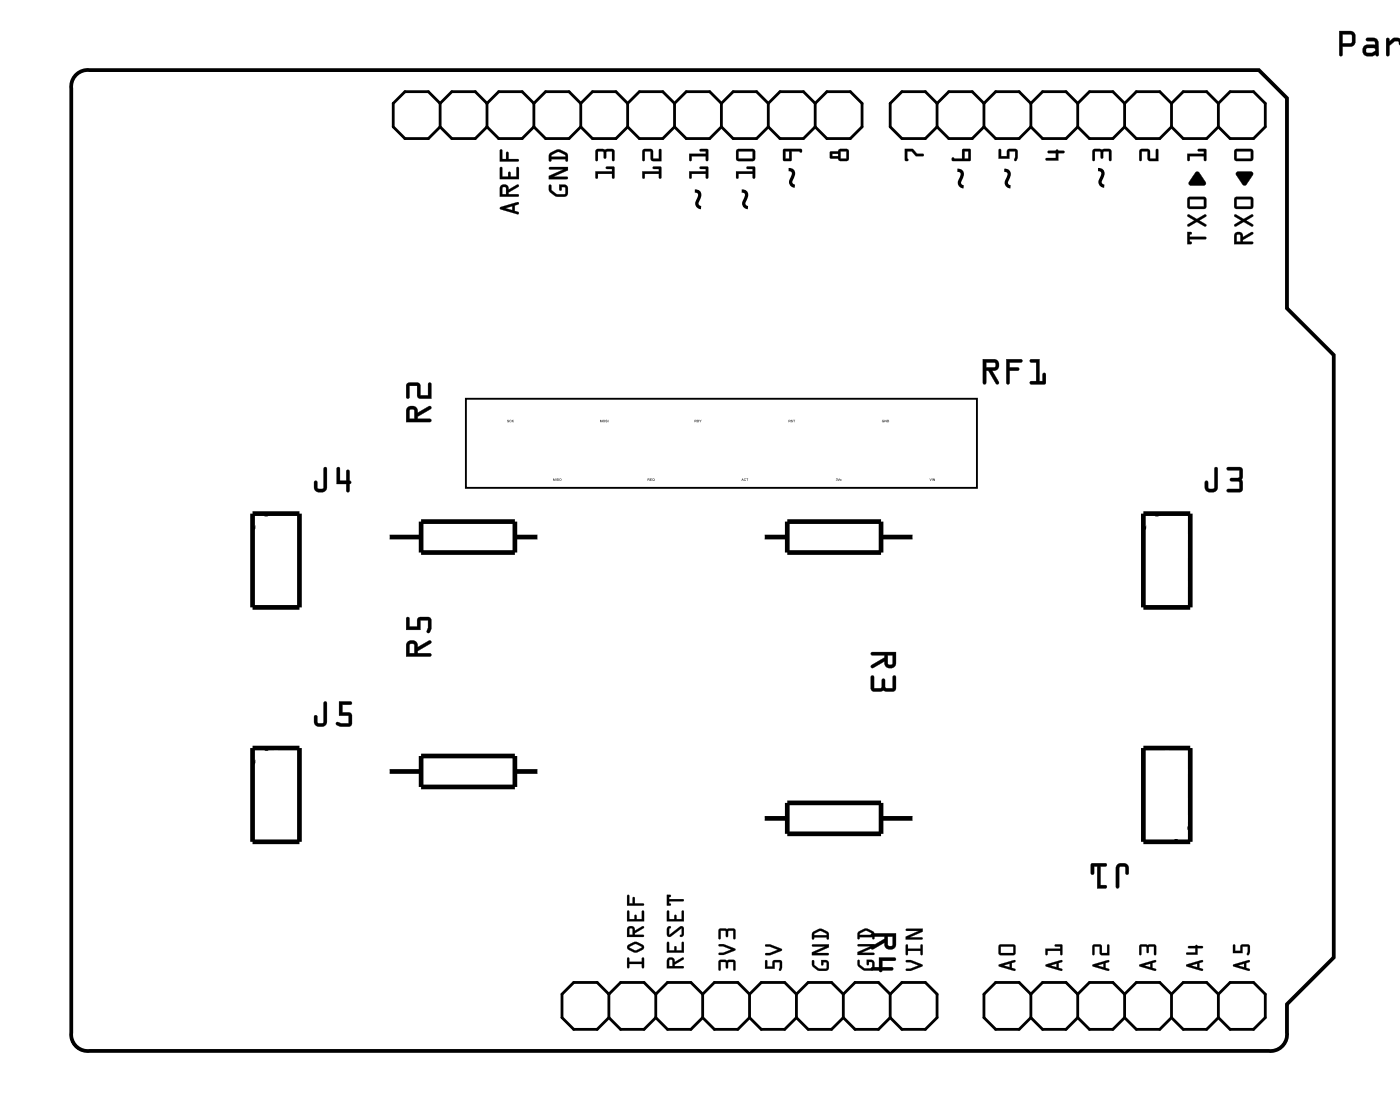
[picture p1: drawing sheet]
<svg xmlns="http://www.w3.org/2000/svg" width="76mm" height="61mm" viewBox="0 0 76 61" stroke-linecap="round" stroke-linejoin="round" font-family="sans-serif">
<path d="M4 4.2a.9 .9 0 0 1 .8-.4h63.4l1.5 1.5v11.4l2.5 2.6v32.6l-2.5 2.5v1.6a.9 .9 0 0 1-1 1h-63.9a.9 .9 0 0 1-1-1v-51.2l.1-.3z" fill="none" stroke="#000" stroke-width=".05"/>
<g fill="#000">
<path d="M49 8.1h.5l.2 .2h.3v.1l-.4 .1-.2-.3h-.2v.5h-.1zM54.1 8.1h.1v.4h.4v-.4h.5v.4a.11 .11 0 0 1 0 .2 .11 .11 0 0 1-.2-.1l.1-.4h-.3v.4h-.6zM56.8 8.2l.5-.1 .4 .1-.4 .1v.4h-.6v-.1h.5v-.3h-.4zM59.2 8.1h.9l.1 .1v.5h-.1v-.5h-.3l-.1 .4-.1-.4h-.3v.5h-.1zM61.8 8.1h.4l.1 .1v.4h.3v-.5h.1l.1 .6h-.6v-.5h-.3v.5h-.1zM64.8 9.3h.2l.3 .6v.1h-.9zM64.3 8.3h.9v-.1h-.3v-.1h.4l.1 .6h-.2v-.2h-.7v.2h-.1zM67 9.3h.8l.1 .1-.5 .6-.4-.5z"/>
<path d="M27.1 11.2l1-.3v.2h-.2v.3l.2 .1v.1h-.1l-.9-.3zM27.1 11.2v.1l1 .3-.2-.2v-.3h.2l-.1-.2zM27.4 11.3l.4 .1v-.2zM27.4 11.3l.4-.1v.2zM27.1 10.1a.25 .25 0 0 1 .3-.1 .25 .25 0 0 1 .2 .3l.5-.3v.1l-.5 .3v.1h.4l.1 .1-1 .1zM27.1 10.1v.6l1-.1-.1-.1h-.5v-.1l.6-.3v-.1l-.6 .3a.24 .24 0 0 0-.1-.3 .24 .24 0 0 0-.3 .1zM27.2 10.2v.3h.2v-.3zM27.2 10.1l.2 .1v.3h-.2zM27.1 9.1h.1v.5h.3l.1-.3 .1 .3h.3v-.5l.1-.1v.7h-1zM27.1 9.1v.6h1v-.6h-.1v.5h-.3l-.1-.3-.1 .3h-.3v-.5zM27.1 8.1h.1v.5h.2l.1-.4 .1 .1v.3h.4l.1 .1-1 .1zM27.1 8.1v.7l1-.1-.1-.1h-.5v-.4l-.1 .4h-.2v-.5z"/>
<path d="M27.1 11.2l1-.2v.1h-.2v.3l.2 .2-1-.3zM27.4 11.3l.4 .1v-.2zM27.1 10.1a.24 .24 0 0 1 .3-.1 .24 .24 0 0 1 .2 .3l.5-.3v.1l-.5 .3v.1h.4l.1 .1-1 .1zM27.2 10.2v.3h.2v-.3zM27.1 9.1h.1v.5h.3l.1-.3 .1 .3h.3v-.5l.1-.1v.7h-1zM27.1 8.1h.1v.5h.2l.1-.4 .1 .4h.4l.1 .1-1 .1z"/>
<path d="M29.8 10h.1v.3l.3 .2h.4v-.4h-.2v.2h-.1v-.3l.4 .1 .1 .4-.2 .1a.65 .65 0 0 1-.9-.5zM29.8 9.1l1-.1v.2l-.8 .4h.7l.1 .1h-1.1v-.2l.8-.3h-.7zM29.8 8.3a.61 .61 0 0 1 .9 0l.1 .4-.1 .1-.1-.2h-.7l-.1 .1zM29.9 8.4v.1h.7v-.1l-.3-.2z"/>
<path d="M29.8 10h.1v.3l.2 .2h.5v-.3l-.2-.1v.2h-.1v-.3h.3l.2 .1v.4l-.2 .2h-.5l-.4-.3zM29.8 10v.4a.68 .68 0 0 0 .9 .1v-.4l-.1-.1h-.3v.3l.1-.2 .2 .1v.3h-.5l-.2-.2v-.3zM29.8 9.1l1-.1v.2l-.8 .4h.7l.1 .1h-1.1v-.2l.8-.3h-.7zM29.8 9.1v.1h.8l-.9 .3v.2h1.1l-.1-.1h-.8l.9-.4v-.2zM29.8 8.3l.4-.2h.2l.3 .2 .1 .4h-.1l-.1-.1h-.7l-.1 .2-.1-.4zM29.8 8.3v.4l.1-.1h.7l.1 .1h.1l-.1-.4-.3-.2h-.3zM29.9 8.4v.1h.7v-.1l-.3-.2zM29.9 8.4l.4-.2 .3 .2v.1h-.7z"/>
<path d="M32.3 9.3h.9v-.1h-.3l-.1-.1 .4-.1 .1 .6h-.1v-.2h-.8v.2l-.1 .1zM32.3 8.1h.9l.1 .1v.5h-.1v-.5h-.3l-.1 .4-.1-.4h-.3v.5h-.1z"/>
<path d="M32.3 9.3h.9v-.1h-.3l-.1-.1 .5-.1v.6h-.1v-.2h-.8v.2l-.1 .1zM32.3 9.3v.4l.1-.1v-.2h.8v.2h.1l-.1-.6-.4 .1h.1h.3v.2zM32.3 8.1h.9l.1 .1v.5h-.1v-.5h-.3l-.1 .4-.1-.4h-.3v.5h-.1zM32.3 8.1v.6h.1v-.5h.3l.1 .4 .1-.4h.3v.5h.1v-.5l-.1-.1z"/>
<path d="M34.8 9.3h.9v-.1h-.3v-.1l.4-.1v.6h-.1v-.2h-.8v.2l-.1 .1zM34.8 8.1h.5l.1 .1v.4h.3v-.5h.1v.6h-.5l-.1-.5h-.3v.5h-.1z"/>
<path d="M34.8 9.3h.9v-.1h-.3v-.1l.4-.1v.6h-.1v-.2h-.8v.2l-.1 .1zM34.8 9.3v.4l.1-.1v-.2h.8v.2h.1v-.6l-.4 .1h.3v.2zM34.8 8.1h.5l.1 .1v.4h.3v-.5h.1v.6h-.5l-.1-.5h-.3v.5h-.1zM34.8 8.1v.6h.1v-.5h.4v.5h.5v-.6h-.1v.5h-.3l-.1-.5z"/>
<path d="M37.3 9.3h.9v-.1h-.3v-.1l.4-.1 .1 .6h-.2v-.2h-.7v.2l-.1 .1zM37.3 8.3h.9v-.1h-.3v-.1h.4l.1 .6h-.2v-.2h-.7v.2h-.1z"/>
<path d="M37.3 9.3h.9v-.1h-.3v-.1l.4-.1 .1 .6h-.2v-.2h-.7v.2l-.1 .1zM37.3 9.3l.1 .4 .1-.1v-.2h.7v.2h.2l-.1-.6-.4 .1h.3v.2zM37.3 8.3h.9v-.1h-.3v-.1h.4l.1 .6h-.2v-.2h-.7v.2h-.1zM37.3 8.3l.1 .4h.1v-.2h.7v.2h.2l-.1-.6h-.4v.1h.3v.1z"/>
<path d="M39.9 9.3h.9v-.1h-.3l-.1-.1 .5-.1v.6h-.1v-.2h-.8v.2l-.1 .1zM39.9 8.1h.9l.1 .1v.4l-.1 .1h-.8l-.1-.1zM40 8.2v.4h.8v-.4z"/>
<path d="M39.9 9.3h.9v-.1h-.3l-.1-.1 .5-.1v.6h-.1v-.2h-.8v.2l-.1 .1zM39.9 9.3v.4l.1-.1v-.2h.8v.2h.1v-.6l-.5 .1h.1h.3v.2zM39.9 8.1h.9l.1 .1v.4l-.1 .1h-.8l-.1-.1zM39.9 8.1v.5l.1 .1h.8l.1-.1v-.4l-.1-.1zM40 8.2v.4h.8v-.4zM40 8.2h.8v.4h-.8z"/>
<path d="M42.4 8.1h1l.1 .1-.1 .1-.5-.1v.5h-.4h-.1zM42.6 8.2v.4h.2v-.4z"/>
<path d="M42.4 8.1h1l.1 .1-.1 .1-.1-.1h-.4v.5h-.4h-.1zM42.4 8.1l.1 .6h.4v-.5l.5 .1v-.1v-.1zM42.6 8.2v.4h.2v-.4zM42.5 8.2h.3v.4h-.3z"/>
<path d="M45 8.2h.4l.1-.1h.4l.1 .1v.4l-.5 .1-.1-.1h-.4zM45.5 8.2v.4h.4v-.4zM45.1 8.3v.2h.3v-.2z"/>
<path d="M45 8.2h.4l.1-.1h.4l.1 .1v.4l-.5 .1-.1-.1h-.4zM45 8.2v.4h.4l.1 .1 .5-.1v-.4l-.1-.1h-.4l-.1 .1zM45.5 8.2v.4h.4v-.4zM45.5 8.2h.4v.4h-.4zM45.1 8.3v.2h.3v-.2zM45.1 8.3h.3v.2h-.3z"/>
<path d="M49 8.1h.5l.2 .2h.3l.1 .1-.5 .1-.2-.3h-.2v.5h-.1zM49 8.1l.1 .6h.1l-.1-.5h.3l.2 .3 .4-.1v-.1h-.3l-.2-.2z"/>
<path d="M51.6 8.5l.5 .1v-.5h.5v.6h-1zM52.3 8.2v.4h.2v-.4z"/>
<path d="M51.6 8.5l.5 .1v-.5h.5v.6h-1zM51.6 8.6v.1h.9l.1-.6h-.5v.5zM52.3 8.2v.4h.2v-.4zM52.3 8.2h.2v.4h-.2z"/>
<path d="M54.1 8.1h.1v.4h.4v-.4h.5v.1v.5h-.2l.1-.5h-.3v.4h-.6zM54.1 8.1v.5h.6v-.4h.3v.4a.11 .11 0 0 0 .1 .1 .11 .11 0 0 0 0-.2l-.1-.4h-.4v.4h-.4v-.4z"/>
<path d="M56.8 8.2h.4l.1-.1 .4 .1-.4 .1v.4h-.6v-.1h.5v-.3h-.4zM56.8 8.2v.1h.4v.3h-.5v.1h.6v-.4l.4-.1-.4-.1z"/>
<path d="M59.2 8.1h.9l.1 .1v.5h-.1v-.5h-.3l-.1 .4-.1-.4h-.3v.5h-.1zM59.2 8.1v.6h.1v-.5h.3l.1 .4 .1-.4h.3v.5h.1v-.5l-.1-.1z"/>
<path d="M61.8 8.1h.4l.1 .1v.4h.3v-.5h.1l.1 .6h-.6v-.5h-.3v.5h-.1zM61.8 8.1v.6v-.5h.4v.5h.6l-.1-.6h-.1v.5h-.3l-.1-.5z"/>
<path d="M64.3 12.6h.3l-.1 .2h.8l.1 .1-.9 .1 .1 .2h-.3zM64.3 11.6l.5 .3 .5-.3v.1l-.3 .2 .4 .3-.1 .1-.5-.3-.4 .3v-.2l.3-.2-.3-.2zM64.4 10.7h.9l.1 .1-.1 .4-.1 .1h-.8l-.1-.1zM64.5 10.8v.4h.7v-.4z"/>
<path d="M64.3 12.6h.3l-.1 .2h.8l.1 .1-.9 .1 .1 .2h-.3zM64.3 12.6v.6h.3l-.1-.1v-.1l.8-.1v-.1h-.8v-.1l.1-.1zM64.3 11.6l.5 .3 .5-.3v.1l-.3 .2 .4 .3-.1 .1-.5-.3-.4 .3v-.2l.3-.2-.3-.2zM64.3 11.6l.1 .1 .3 .2-.3 .2v.2l.4-.3 .5 .3v-.1l-.3-.3 .3-.2v-.1l-.5 .3zM64.4 10.7h.9l.1 .1v.4l-.2 .1h-.8l-.1-.1zM64.4 10.7l-.1 .5 .1 .1h.8l.1-.1v-.4v-.1zM64.5 10.8v.4h.7v-.4zM64.5 10.8h.7v.4h-.7z"/>
<path d="M64.8 9.3h.2l.3 .6v.1l-.8 .1-.1-.1zM64.8 9.4l-.4 .6h.9v-.1l-.3-.5z"/>
<path d="M64.3 8.3h.9v-.1h-.3v-.1h.4l.1 .6h-.2v-.2h-.7v.2h-.1zM64.3 8.3l.1 .4 .1-.2h.7v.2h.1v-.6h-.4v.1h.3v.1z"/>
<path d="M67 9.3h.8l.1 .1-.5 .7-.4-.6zM67 9.3v.2l.4 .5 .5-.6-.1-.1z"/>
<path d="M66.9 8.1h.9l.1 .1v.4l-.1 .1h-.9v-.1zM67 8.2v.4h.8v-.4z"/>
<path d="M66.9 8.1h.9l.1 .1v.4l-.1 .1h-.9v-.1zM66.9 8.1v.5l.1 .1h.8l.1-.1v-.4l-.1-.1zM67 8.2v.4h.8v-.4zM67 8.2h.8v.4h-.8z"/>
<path d="M66.9 12.6a.24 .24 0 0 1 .3 0 .24 .24 0 0 1 .1 .2l.6-.2v.1l-.6 .3v.1h.5l.1 .1h-1zM67 12.7v.4h.2v-.4zM66.9 11.6l.5 .3 .5-.3v.1l-.4 .2 .4 .3-.1 .1-.4-.3-.5 .3v-.2l.3-.2-.3-.2zM66.9 10.7h.9l.1 .1v.4l-.1 .1h-.9v-.1zM67 10.8v.4h.8v-.4z"/>
<path d="M66.9 12.6a.25 .25 0 0 1 .3 0 .25 .25 0 0 1 .1 .2l.6-.2v.1l-.6 .3v.1h.5l.1 .1h-1zM66.9 12.6v.6h1l-.1-.1h-.5v-.1l.6-.3v-.1l-.6 .3a.24 .24 0 0 0-.1-.3 .24 .24 0 0 0-.3 0zM67 12.7v.4h.2v-.4zM67 12.7h.2v.4h-.2zM66.9 11.6l.5 .3 .5-.3v.1l-.4 .2 .4 .3-.1 .1-.4-.3-.5 .3v-.2l.3-.2-.3-.2zM66.9 11.6v.1l.4 .2-.4 .2v.2l.5-.3 .4 .3 .1-.1-.4-.3 .4-.2v-.1l-.5 .3zM66.9 10.7h.9l.1 .1v.4l-.1 .1h-.9v-.1zM66.9 10.7v.5l.1 .1h.8l.1-.1v-.4l-.1-.1zM67 10.8v.4h.8v-.4zM67 10.8h.8v.4h-.8z"/>
<path d="M72.5 1.7h.8l.1 .2v.6h-.7v.5a.1 .1 0 0 1-.1 .1 .1 .1 0 0 1-.1-.1zM72.6 1.7v1.3h.1v-.5l.6-.1 .1-.5-.1-.2zM72.7 1.9v.4h.5v-.4zM72.7 1.8l.5 .1v.4l-.5 .1zM74 2.1l.4-.1 .2 .1 .1 .9a.09 .09 0 0 1-.1 .1 .09 .09 0 0 1-.1-.1l-.4 .1a.32 .32 0 0 1-.3-.4 .32 .32 0 0 1 .3-.3h.4v-.2h-.4zM74 2.1l.1 .1 .4 .1v.1h-.4a.31 .31 0 0 0-.3 .3 .31 .31 0 0 0 .3 .3l.4-.1 .2 .1v-.7l-.2-.2zM74 2.6l.1 .3h.2l.2-.1v-.2zM74 2.6h.5v.2l-.2 .1h-.2zM75.1 2.1h.2v.1l.2-.2 .4 .1v.4l-.2-.3h-.1l-.3 .3v.5a.1 .1 0 0 1-.1 .1 .1 .1 0 0 1-.1-.1zM75.1 2.1l.1 .9h.1v-.5l.3-.3h.2v.2l.1-.1a.18 .18 0 0 0-.2-.2h-.2l-.2 .2-.1-.2zM75.9 1.7v1.4zM75.9 1.8v1.2zM75.9 1.7v1.4zM75.9 1.7v1.3z"/>
<path d="M72.6 1.7h.7l.1 .2-.1 .5-.6 .1v.5h-.1zM72.7 1.9v.4h.5v-.4zM74 2.1h.5l.2 .2v.7h-.2h-.4a.31 .31 0 0 1-.3-.3 .31 .31 0 0 1 .3-.3h.4v-.1l-.4-.1zM74 2.6l.1 .3h.2l.2-.1v-.2zM75.1 2.1h.1l.1 .1 .2-.1h.2a.27 .27 0 0 1 .2 .3h-.1l-.1-.2h-.1l-.3 .3v.5h-.1zM75.9 1.8v1.2zM75.9 1.7v1.3z"/>
<path d="M17.6 38l.1 .1v1a.37 .37 0 0 1-.3 .3 .37 .37 0 0 1-.4-.3v-.3a.1 .1 0 0 1 .1-.1 .1 .1 0 0 1 .1 .1v.4h.3zM17.6 38l-.1 1.1-.3 .1-.1-.4h-.1v.3a.35 .35 0 0 0 .4 .3 .35 .35 0 0 0 .3-.3v-1zM18.4 38h.6a.1 .1 0 0 1 .1 .1 .1 .1 0 0 1-.1 .1h-.5v.4h.5l.1 .7-.2 .1-.7-.1a.1 .1 0 0 1 0-.1 .1 .1 0 0 1 .1-.1l.6 .1v-.4h-.5zM18.4 38v.8h.5v.4l-.6-.1-.1 .1 .3 .2 .5-.1 .1-.1-.1-.5v-.1h-.5v-.4h.5l.1-.1z"/>
<path d="M17.6 25.3l.1 .1v1a.37 .37 0 0 1-.3 .3 .37 .37 0 0 1-.4-.3v-.3a.1 .1 0 0 1 .1-.1 .1 .1 0 0 1 .1 .1v.4h.3zM17.6 25.3l-.1 1.1-.3 .1-.1-.4h-.1v.3a.35 .35 0 0 0 .4 .3 .35 .35 0 0 0 .3-.3v-1zM18.3 25.3l.1 .1v.6h.4v-.5a.1 .1 0 0 1 0-.1 .1 .1 0 0 1 .1 .1v.5a.09 .09 0 0 1 .1 .1 .09 .09 0 0 1-.1 .1v.4a.1 .1 0 0 1-.1 .1 .1 .1 0 0 1 0-.1v-.4h-.6zM18.3 25.3l-.1 .9h.6v.4l.1 .1v-.5l.1-.1h-.1v-.6h-.1v.6h-.4v-.7z"/>
<path d="M17.6 38l.1 .1v1a.36 .36 0 0 1-.3 .3 .36 .36 0 0 1-.4-.3v-.3l.1-.1 .1 .1v.4l.3-.1zM18.4 38h.6l.1 .1-.1 .1h-.5v.4h.5l.1 .1v.6l-.2 .1h-.4a.15 .15 0 0 1-.2-.1 .15 .15 0 0 1 0-.2l.6 .1v-.4h-.5z"/>
<path d="M17.6 25.3l.1 .1v1a.36 .36 0 0 1-.3 .3 .36 .36 0 0 1-.4-.3v-.3l.1-.1 .1 .1v.4l.3-.1zM18.3 25.3l.1 .1v.6h.4v-.5h.1v.5l.1 .1-.1 .1v.5l-.1-.1v-.4h-.6z"/>
<path d="M22.1 34.8a.32 .32 0 0 1 .4-.1 .32 .32 0 0 1 .1 .4l.7-.4 .1 .1-.8 .5v.1h.7l.1 .1-1.4 .1zM22.2 34.9v.5h.3l-.1-.5zM22 33.5h.2v.4h.4l.1-.4 .6-.1 .1 .2v.4a.15 .15 0 0 1-.1 .2 .15 .15 0 0 1-.2 0l.1-.6h-.4v.5h-.8z"/>
<path d="M22.1 34.8a.32 .32 0 0 1 .4-.1 .32 .32 0 0 1 .1 .4l.6-.4a.1 .1 0 0 1 .2 0 .11 .11 0 0 1-.1 .2l-.7 .4v.1h.7a.1 .1 0 0 1 .1 .1 .1 .1 0 0 1-.1 .1h-1.3v-.6zM22.1 34.8l-.1 .8 1.4-.1-.1-.1h-.7v-.1l.7-.4v-.2l-.7 .4a.31 .31 0 0 0-.1-.4 .31 .31 0 0 0-.4 .1zM22.2 34.9v.5h.3l-.1-.5zM22.2 34.9h.3v.5h-.3zM22 33.4l.2 .1v.4h.4v-.4l.7-.1 .1 .2-.1 .6a.1 .1 0 0 1-.1 .1 .1 .1 0 0 1-.1-.1l.1-.6h-.4v.5h-.8zM22 33.5v.6h.8v-.5h.4l-.1 .6 .1 .1 .1-.1 .1-.6-.1-.2-.6 .1-.1 .5h-.4v-.5z"/>
<path d="M22.1 22.1a.32 .32 0 0 1 .4-.1 .32 .32 0 0 1 .1 .4l.7-.4 .1 .1-.8 .5v.1h.7l.1 .1-1.4 .1zM22.2 22.2v.5h.3l-.1-.5zM22.1 20.8l.6-.1 .1 .2v.5h.4v-.6l.1-.1 .1 .9-.7-.1-.1-.6h-.4v.6l-.1 .1z"/>
<path d="M22.1 22.1a.32 .32 0 0 1 .4-.1 .32 .32 0 0 1 .1 .4l.6-.4a.1 .1 0 0 1 .2 0 .11 .11 0 0 1-.1 .2l-.7 .4v.1h.7a.1 .1 0 0 1 .1 .1 .1 .1 0 0 1-.1 .1h-1.3v-.6zM22.1 22.1l-.1 .8 1.4-.1-.1-.1h-.7v-.1l.7-.4v-.2l-.7 .4a.31 .31 0 0 0-.1-.4 .31 .31 0 0 0-.4 .1zM22.2 22.2v.5h.3l-.1-.5zM22.2 22.2h.3v.5h-.3zM22.1 20.8h.6l.1 .6h.4v-.6a.1 .1 0 0 1 .1-.1 .1 .1 0 0 1 .1 .1v.8h-.8v-.7h-.4v.6a.1 .1 0 0 1-.1 .1 .1 .1 0 0 1-.1-.1zM22.1 20.8v.8l.1-.1v-.6h.4l.1 .6 .7 .1-.1-.9-.1 .1v.6h-.4v-.5l-.1-.2z"/>
<path d="M27.5 22.8h.1h-.1l.1 .1zM27.5 22.8l.1 .1zM27.6 22.8h.1h-.1l.1 .1zM27.6 22.8a.05 .05 0 0 0 .1 0 .05 .05 0 0 0-.1 0zM27.7 22.7l.1 .1v-.1v.2v-.1l-.1 .1zM27.7 22.7v.2l.1-.1v.1v-.2v.1z"/>
<path d="M27.5 22.8h.1h-.1l.1 .1zM27.6 22.8h.1h-.1l.1 .1zM27.7 22.7l.1 .1v-.1v.2v-.1l-.1 .1z"/>
<path d="M30 25.9v.1l.1-.1v.1v-.1l-.1 .1v-.1v.1zM30 25.9v.1v-.1v.1l.1-.1v.1v-.1l-.1 .1zM30.1 25.9v.1zM30.1 25.9v.1zM30.2 25.9h.1l-.1 .1h.1zM30.2 25.9l.1 .1zM30.3 26a.06 .06 0 0 1 .1 0 .06 .06 0 0 1-.1 0zM30.3 26a.06 .06 0 0 0 .1 0 .06 .06 0 0 0-.1 0zM30.3 26a.05 .05 0 0 0 .1 0 .05 .05 0 0 0-.1 0zM30.3 26a.05 .05 0 0 1 .1 0 .05 .05 0 0 1-.1 0z"/>
<path d="M30 25.9v.1l.1-.1v.1v-.1l-.1 .1v-.1v.1zM30.1 25.9v.1zM30.2 25.9h.1l-.1 .1h.1zM30.3 26a.06 .06 0 0 1 .1 0 .06 .06 0 0 1-.1 0zM30.3 26a.05 .05 0 0 0 .1 0 .05 .05 0 0 0-.1 0z"/>
<path d="M32.5 22.7l.1 .2v-.2v.2v-.1v.1l-.1-.1v.1zM32.5 22.7v.2v-.1l.1 .1v-.1v.1v-.2v.2zM32.7 22.8a.06 .06 0 0 1 .1 0 .06 .06 0 0 1-.1 0zM32.7 22.8a.06 .06 0 0 0 .1 0 .06 .06 0 0 0-.1 0zM32.7 22.8a.05 .05 0 0 0 .1 0 .05 .05 0 0 0-.1 0zM32.7 22.8a.05 .05 0 0 1 .1 0 .05 .05 0 0 1-.1 0zM32.8 22.8h.1h-.1l.1 .1zM32.8 22.8l.1 .1zM32.9 22.7l.1 .2zM32.9 22.7l.1 .2z"/>
<path d="M32.5 22.7l.1 .2v-.2v.2v-.1v.1l-.1-.1v.1zM32.7 22.8a.06 .06 0 0 1 .1 0 .06 .06 0 0 1-.1 0zM32.7 22.8a.05 .05 0 0 0 .1 0 .05 .05 0 0 0-.1 0zM32.8 22.8h.1h-.1l.1 .1zM32.9 22.7l.1 .2z"/>
<path d="M35.1 25.9h.1v.1h-.1zM35.1 25.9v.1h.1v-.1zM35.1 25.9l.1 .1zM35.1 25.9l.1 .1zM35.2 25.9h.1l-.1 .1h.1h-.1zM35.2 25.9v.1h.1h-.1l.1-.1zM35.4 25.9l.1 .2-.1-.1zM35.4 25.9l.1 .2-.1-.2zM35.4 25.9v.1zM35.4 25.9v.1z"/>
<path d="M35.1 25.9h.1v.1h-.1zM35.1 25.9l.1 .1zM35.2 25.9h.1l-.1 .1h.1h-.1zM35.3 26a.1 .1 0 0 1 .2 0 .1 .1 0 0 1-.2 0zM35.4 25.9v.1z"/>
<path d="M37.6 22.7l.1 .1v.1h-.1zM37.6 22.7v.2h.1v-.1zM37.8 22.7l.1 .1v.1h-.1zM37.8 22.7v.2l.1-.1zM37.8 22.8v.1zM37.8 22.8v.1zM37.9 22.7h.1v.2zM37.9 22.7l.1 .2v-.2l-.1 .1z"/>
<path d="M37.6 22.7l.1 .1v.1h-.1zM37.8 22.7l.1 .1-.1 .1zM37.8 22.8v.1zM37.9 22.7h.1v.2z"/>
<path d="M40.2 25.9l.1 .1h-.1zM40.2 25.9v.1h.1zM40.2 25.9v.1zM40.2 25.9l.1 .1zM40.3 25.9h.1l-.1 .1h.1zM40.3 26a.05 .05 0 0 0 .1 0 .05 .05 0 0 0-.1 0zM40.4 25.9h.1v.1zM40.4 25.9l.1 .1v-.1z"/>
<path d="M40.2 25.9l.1 .1h-.1zM40.2 25.9v.1zM40.3 25.9h.1l-.1 .1h.1zM40.4 25.9h.1v.1z"/>
<path d="M42.7 22.7l.1 .1v.1h-.1zM42.7 22.7v.2h.1v-.1zM42.7 22.8h.1zM42.7 22.8h.1zM42.9 22.8v.1zM42.9 22.8v.1zM43 22.7h.1l-.1 .2zM43 22.7v.2l.1-.2z"/>
<path d="M42.7 22.7l.1 .1v.1h-.1zM42.7 22.8h.1zM42.9 22.8v.1zM43 22.7h.1l-.1 .2z"/>
<path d="M45.3 25.9v.1zM45.3 25.9v.1zM45.4 25.9v.1l.1-.1-.1 .1zM45.4 25.9v.1l.1-.1-.1 .1zM45.5 26a.05 .05 0 0 1 .1 0 .05 .05 0 0 1-.1 0zM45.5 26a.05 .05 0 0 0 .1 0 .05 .05 0 0 0-.1 0zM45.5 26a.05 .05 0 0 0 .1 0 .05 .05 0 0 0-.1 0zM45.5 26a.05 .05 0 0 1 .1 0 .05 .05 0 0 1-.1 0z"/>
<path d="M45.3 25.9v.1zM45.4 25.9v.1l.1-.1-.1 .1zM45.5 26a.05 .05 0 0 1 .1 0 .05 .05 0 0 1-.1 0zM45.5 26a.05 .05 0 0 0 .1 0 .05 .05 0 0 0-.1 0z"/>
<path d="M47.2 35.4l1.3-.1v.6a.31 .31 0 0 1-.3 .3 .31 .31 0 0 1-.3-.4l-.7 .4v-.1l.7-.5v-.1h-.7zM48.1 35.5v.5h.2l.1-.5zM47.2 36.6l.1 .1 .1 .6h.3l.1-.5h.1l.1 .5h.4v-.6l.1-.1v.8l-.1 .1-.5-.1-.6 .1-.1-.2z"/>
<path d="M47.2 35.3h1.3v.6a.32 .32 0 0 1-.3 .3 .32 .32 0 0 1-.3-.4l-.6 .4a.1 .1 0 0 1-.1 0 .1 .1 0 0 1 0-.2l.7-.4v-.1h-.7zM47.2 35.4v.1h.7v.1l-.7 .4v.2l.7-.4a.31 .31 0 0 0 .3 .4 .31 .31 0 0 0 .3-.3v-.6zM48.1 35.5v.5h.2l.1-.5zM48.1 35.5h.3l-.1 .5h-.2zM47.2 36.6h.2v.7h.3l.1-.4a.1 .1 0 0 1 .1-.1 .1 .1 0 0 1 .1 .1v.4h.4v-.6a.1 .1 0 0 1 .1-.1 .1 .1 0 0 1 0 .1v.6l-.1 .2-.5-.1-.5 .1-.2-.2zM47.2 36.6v.7l.1 .1h.6l.5 .1 .1-.1v-.8l-.1 .1v.6h-.4l-.1-.5h-.1v.5h-.5v-.6z"/>
<path d="M47.8 22.8h.1h-.1l.1 .1h-.1zM47.8 22.8v.1h.1zM47.9 22.7l.1 .1v-.1v.2l-.1-.1v.1zM47.9 22.7v.2v-.1l.1 .1v-.2v.1zM48.1 22.7l.1 .1-.1 .1zM48.1 22.7v.2l.1-.1zM48.1 22.8v.1zM48.1 22.8v.1z"/>
<path d="M47.8 22.8h.1h-.1l.1 .1h-.1zM47.9 22.7l.1 .1v-.1v.2l-.1-.1v.1zM48.1 22.7l.1 .1-.1 .1zM48.1 22.8v.1z"/>
<path d="M50.4 25.9v.1l.1-.1-.1 .1zM50.4 25.9v.1l.1-.1-.1 .1zM50.5 25.9v.1zM50.5 25.9v.1zM50.6 25.9v.1l.1-.1v.1h-.1zM50.6 25.9v.1v-.1l.1 .1v-.1l-.1 .1z"/>
<path d="M50.4 25.9v.1l.1-.1-.1 .1zM50.5 25.9v.1zM50.6 25.9v.1l.1-.1v.1h-.1z"/>
<path d="M53.2 19.5h.7a.32 .32 0 0 1 .2 .3 .32 .32 0 0 1-.3 .3l.3 .6a.1 .1 0 0 1 0 .1 .1 .1 0 0 1-.2 0l-.4-.7h-.1v.6a.1 .1 0 0 1-.1 .1 .1 .1 0 0 1-.1-.1zM53.3 19.5v1.3l.1-.1v-.6h.2l.4 .7h.1l-.4-.7a.31 .31 0 0 0 .4-.3 .31 .31 0 0 0-.2-.3zM53.4 19.6v.3l.5-.1v-.1zM53.4 19.6h.5v.3h-.5zM54.5 19.5h.8a.1 .1 0 0 1 .1 .1 .1 .1 0 0 1-.1 0h-.6v.3h.4a.1 .1 0 0 1 .1 .1 .1 .1 0 0 1-.1 .1h-.4v.6a.1 .1 0 0 1-.1 .1 .1 .1 0 0 1-.1-.1zM54.5 19.5v1.2l.1 .1 .1-.1v-.6h.4l.1-.1-.1-.1h-.4v-.3h.6l.1-.1h-.1zM55.8 19.5h.5v1.1h.2v-.3a.1 .1 0 0 1 .1-.1 .1 .1 0 0 1 .1 .1l-.1 .5h-.7a.1 .1 0 0 1-.1-.1 .1 .1 0 0 1 .1-.1h.2v-1h-.3zM55.8 19.5v.1h.3v1.1h-.3v.1h.8v-.6l-.1 .1v.4h-.2v-1.2z"/>
<path d="M53.3 19.5h.6a.31 .31 0 0 1 .2 .3 .31 .31 0 0 1-.3 .3l.3 .7h-.1l-.5-.7h-.1v.6l-.1 .1zM53.4 19.6v.3h.5v-.3zM54.5 19.5h.8h.1l-.1 .1h-.6v.3h.4l.1 .1-.1 .1h-.4v.6l-.1 .1-.1-.1zM55.8 19.5h.5v1.1h.2v-.3l.1-.1v.6h-.8v-.1l.3-.1v-1h-.3z"/>
<path d="M65.8 25.3l.2 .1v1a.37 .37 0 0 1-.4 .3 .37 .37 0 0 1-.3-.3v-.3a.1 .1 0 0 1 .1-.1 .1 .1 0 0 1 .1 .1v.4h.3zM65.8 25.3v1.1l-.3 .1-.1-.4h-.1v.3a.35 .35 0 0 0 .3 .3 .35 .35 0 0 0 .4-.3v-1zM66.5 25.3h.7l.1 .2v.5v.6l-.1 .1h-.7a.1 .1 0 0 1-.1-.1 .1 .1 0 0 1 .1-.1h.7l-.1-.4h-.4a.1 .1 0 0 1-.1-.1 .1 .1 0 0 1 .1-.1h.4l.1-.4h-.7zM66.5 25.3v.2h.7l-.1 .4h-.4l-.1 .1 .1 .1h.4l.1 .4h-.7v.1h.7l.1-.1-.1-.5 .1-.6-.1-.1z"/>
<path d="M65.8 25.3l.2 .1v1a.36 .36 0 0 1-.4 .3 .36 .36 0 0 1-.3-.3v-.3l.1-.1v.1l.1 .4 .3-.1zM66.5 25.3h.7l.1 .1v.6v.5l-.1 .2-.7-.1v-.1h.7l-.1-.4h-.4l-.1-.1 .1-.1h.4l.1-.4h-.7z"/>
<path d="M34 51.9h.1v.2h.7v-.2h.1v.5h-.1v-.2h-.7v.2l-.1 .1zM34 51.2l.5-.2 .3 .2 .1 .2-.5 .2-.4-.2zM34.1 51.3l.3 .2 .4-.2-.4-.2zM34 50.2a.22 .22 0 0 1 .3 0 .22 .22 0 0 1 .1 .2l.5-.2v.1l-.5 .3h.4l.1 .1-.9 .1zM34.1 50.3v.3h.2v-.3zM34 49.3l.1 .1v.4h.3v-.2l.1 .2h.3v-.4l.1-.1v.6h-.9zM34 48.5h.1v.4h.2v-.3l.1 .3h.4l.1 .1-.9 .1z"/>
<path d="M34 51.9h.1v.2h.7v-.2h.1v.5h-.1v-.2h-.7v.2l-.1 .1zM34 51.9v.5l.1-.2h.7v.2h.1v-.5l-.1 .2h-.7v-.2zM34 51.2l.5-.2 .3 .2 .1 .2-.3 .2h-.2l-.4-.2zM34 51.2v.2l.4 .2 .5-.2-.1-.2-.3-.2zM34.1 51.3l.3 .2 .4-.2-.4-.2zM34.1 51.3l.3-.2 .4 .2-.4 .2zM34 50.2a.22 .22 0 0 1 .3 0 .22 .22 0 0 1 .1 .2l.5-.2v.1l-.5 .3h.4l.1 .1-.9 .1zM34 50.2v.6l.9-.1-.1-.1h-.4l.5-.3v-.1l-.5 .2a.21 .21 0 0 0-.1-.2 .21 .21 0 0 0-.3 0zM34.1 50.3v.3h.2v-.3zM34.1 50.3h.2v.3h-.2zM34 49.3l.1 .1v.4h.3v-.2l.1 .2h.3v-.4l.1-.1v.6h-.9zM34 49.3v.6h.9v-.6l-.1 .1v.4h-.3l-.1-.2v.2h-.3v-.4zM34 48.5h.1v.4h.2v-.3l.1 .3h.4l.1 .1-.9 .1zM34 48.5v.6l.9-.1h-.1h-.4l-.1-.4v.4h-.2v-.5z"/>
<path d="M36.2 51.9a.22 .22 0 0 1 .2 0 .22 .22 0 0 1 .2 .2l.4-.2v.1l-.4 .3h.4v.1l-.9 .1zM36.3 52v.3h.1v-.3zM36.1 51l.1 .1 .1 .4h.2l.1-.2 .1 .2h.2v-.4l.1-.1 .1 .6h-1zM36.2 50.2h.1v.1v.3l.7-.4 .1 .1-.1 .4h-.2l.1-.1v-.3l-.7 .5-.1-.2zM36.1 49.3l.1 .1 .1 .4h.2l.1-.2 .1 .2h.2v-.4l.1-.1 .1 .6h-1zM36.1 48.5h.2v.2h.7v.1h-.7v.2l-.2 .1z"/>
<path d="M36.2 51.9a.22 .22 0 0 1 .2 0 .22 .22 0 0 1 .2 .2l.4-.2v.1l-.4 .3h.4l.1 .1-1 .1zM36.2 51.9l-.1 .6 .9-.1v-.1h-.5l.5-.3v-.1l-.5 .2a.21 .21 0 0 0-.1-.2 .21 .21 0 0 0-.2 0zM36.3 52v.3h.1v-.3zM36.3 52h.1v.3h-.2zM36.1 51l.2 .1v.4h.2l.1-.2 .1 .2h.2v-.4l.1-.1 .1 .6h-1zM36.2 51l-.1 .6h1l-.1-.6-.1 .1v.4h-.3v-.2l-.1 .2h-.3v-.4zM36.2 50.2h.2l-.1 .1v.3l.5-.4h.2l.1 .1-.1 .4v.1l-.2-.1 .1-.1v-.3l-.5 .4-.2 .1-.1-.2zM36.2 50.2l-.1 .4 .1 .1h.1l.6-.4v.3l-.1 .1h.2v-.4v-.1l-.7 .4-.1-.3 .1-.1zM36.1 49.3l.2 .1v.4h.2l.1-.2 .1 .2h.2v-.4l.1-.1 .1 .6h-1zM36.2 49.3l-.1 .6h1l-.1-.6-.1 .1v.4h-.3v-.2l-.1 .2h-.3v-.4zM36.1 48.5h.3l-.1 .2h.7l.1 .1h-.8l.1 .2-.3 .1zM36.1 48.5v.6l.2-.1-.1-.2h.8v-.1h-.8l.1-.2z"/>
<path d="M39 52h.8v.5h-.1v-.4h-.2l-.1 .4-.1-.4h-.3v.4v.1zM38.9 51.2l.3-.1 .6 .3v.1l-.6 .2h-.2v-.1l.6-.2-.6-.1zM39 50.3h.8v.6h-.1v-.5h-.2l-.1 .4-.1-.4h-.3v.4v.1z"/>
<path d="M39 52h.8l.1 .1-.1 .5h-.1v-.5h-.2l-.1 .4-.1-.4h-.3l.1 .4-.1 .1zM39 52v.6v-.1v-.4h.3l.1 .4 .1-.4h.2v.4h.1v-.5zM38.9 51.2l.3-.1 .6 .3v.1l-.6 .2h-.2v-.1l.6-.2-.6-.1zM38.9 51.2l.1 .1 .6 .1-.6 .2v.1h.2l.6-.2v-.1l-.6-.3zM39 50.3h.8l.1 .1-.1 .5h-.1v-.5h-.2l-.1 .4-.1-.4h-.3l.1 .4-.1 .1zM39 50.3v.6v-.1v-.4h.3l.1 .4 .1-.4h.2v.4h.1v-.5z"/>
<path d="M41.5 52h.1v.4h.2l.1-.4h.4l.1 .4a.1 .1 0 0 1 0 .1 .1 .1 0 0 1-.2 0v-.4h-.2v.4h-.6zM41.5 51.2h.2l.6 .2 .1 .1-.7 .2h-.2v-.1l.6-.1-.6-.2z"/>
<path d="M41.5 52h.1v.4h.2l.1-.4h.4l.1 .1-.1 .5-.1-.1v-.4h-.2v.4h-.6zM41.5 52l-.1 .5h.6v-.4h.3l-.1 .4a.1 .1 0 0 0 .2 0 .1 .1 0 0 0 0-.1l-.1-.4-.4 .1v.3h-.3v-.3zM41.5 51.2h.2l.6 .2 .1 .1-.7 .3h-.2v-.2l.6-.1-.6-.2zM41.5 51.2v.1l.7 .2-.7 .1v.1h.2l.7-.2-.1-.1-.6-.2z"/>
<path d="M44 52h.1v.3l.3 .2 .4-.1v-.3h-.2v.2h-.1v-.3l.4 .1v.3l-.1 .2a.58 .58 0 0 1-.8-.5zM44 51.2h.9v.1l-.7 .3h.6l.1 .1h-.9v-.1l.7-.3h-.7zM44 50.5a.54 .54 0 0 1 .8 0v.4v-.1h-.7l-.1 .1zM44.1 50.6v.1h.7l-.4-.3z"/>
<path d="M44 52h.1v.3l.2 .2h.4l.1-.3-.2-.1v.2h-.1v-.3h.3l.1 .1v.4l-.2 .1h-.4l-.3-.3zM44 52l.1 .4a.61 .61 0 0 0 .8 .1v-.4l-.1-.1h-.3v.3l.1-.2 .2 .1-.1 .3h-.4l-.2-.2v-.2zM44 51.2h.9v.1l-.7 .3h.6l.1 .1-.9 .1v-.2l.7-.3h-.7zM44 51.2v.1h.7l-.7 .3v.1h.9l-.1-.1h-.6l.7-.3v-.1zM44 50.5l.4-.2h.2l.3 .2v.4h-.1v-.1h-.7l-.1 .1zM44.1 50.5l-.1 .4 .1-.1h.7v.1h.1v-.4l-.3-.2h-.3zM44.1 50.6v.1h.7l-.4-.3zM44.1 50.6l.3-.2 .4 .2v.1h-.7z"/>
<path d="M46.5 52h.1v.3l.3 .2 .4-.1-.1-.3h-.1v.2h-.1v-.3l.3 .1 .1 .3-.1 .2a.58 .58 0 0 1-.8-.5zM46.5 51.2l.9-.1v.2l-.7 .3h.6l.1 .1h-.9v-.1l.7-.3h-.7zM46.5 50.5a.54 .54 0 0 1 .8 0v.4v-.1h-.7l-.1 .1zM46.6 50.6v.1h.7l-.4-.3z"/>
<path d="M46.5 52h.1v.3l.2 .1 .4 .1v-.3l-.1-.1v.2h-.1l-.1-.3h.4l.1 .1v.4l-.2 .1h-.4l-.3-.3zM46.5 52v.4a.61 .61 0 0 0 .9 .1v-.4l-.1-.1h-.3v.3l.1-.2 .2 .1-.1 .3-.4-.1-.2-.1v-.3zM46.5 51.2l.9-.1v.2l-.7 .3h.6l.1 .1h-.9v-.1l.7-.3h-.7zM46.5 51.2v.1h.7l-.7 .3v.1h.9l-.1-.1h-.7l.8-.3v-.2zM46.5 50.5l.4-.2h.1l.4 .2v.4h-.1v-.1h-.7l-.1 .1zM46.5 50.5v.4l.1-.1h.7v.1l.1-.1-.1-.3-.3-.2h-.2zM46.6 50.6v.1h.7l-.4-.3zM46.6 50.6l.3-.2 .3 .2 .1 .1h-.7z"/>
<path d="M47.2 50.6h1.3v.6a.31 .31 0 0 1-.3 .2 .31 .31 0 0 1-.3-.3l-.7 .3v-.1l.7-.4v-.2h-.7zM48.1 50.7v.5l.2 .1 .1-.6zM47.6 51.9h.9v.1l-.7 .1v.3h.5l.1 .1-.6 .1-.1 .1-.1-.1-.4-.1v-.1h.4z"/>
<path d="M47.2 50.6h1.3v.6a.32 .32 0 0 1-.3 .2 .32 .32 0 0 1-.3-.3l-.6 .3a.1 .1 0 0 1-.1 0 .1 .1 0 0 1 0-.1l.7-.4v-.2h-.7zM47.2 50.6v.1h.7v.2l-.7 .4v.1l.7-.3a.31 .31 0 0 0 .3 .3 .31 .31 0 0 0 .3-.2v-.6zM48.1 50.7v.5h.2l.1-.5zM48.1 50.7h.3l-.1 .6-.2-.1zM47.6 51.9h.9a.1 .1 0 0 1 0 .1 .1 .1 0 0 1 0 .1h-.7v.3h.5a.1 .1 0 0 1 .1 .1 .1 .1 0 0 1-.1 .1h-.5a.09 .09 0 0 1-.1 .1 .09 .09 0 0 1-.1-.1h-.3a.1 .1 0 0 1-.1-.1 .1 .1 0 0 1 .1-.1h.3zM47.6 51.9v.5h-.4v.1l.4 .1 .1 .1 .1-.1 .6-.1-.1-.1h-.5v-.4h.7v-.1z"/>
<path d="M49.1 52h.2l.7 .2v.1l-.7 .3h-.2v-.1l.7-.2-.7-.2zM49.1 51.2h.1v.2h.7v-.2h.1v.5h-.1v-.2h-.7v.2h-.1zM49.1 50.3h.9v.2l-.7 .3h.6l.1 .1h-.9v-.2l.7-.3h-.7z"/>
<path d="M49.1 52h.2l.7 .2v.1l-.7 .3h-.2v-.1l.7-.2-.7-.2zM49.1 52v.1l.7 .2-.7 .2v.1h.2l.7-.3v-.1l-.7-.2zM49.1 51.2h.1v.2h.7v-.2h.1v.5h-.1v-.2h-.7v.2l-.1 .1zM49.1 51.2v.5l.1-.2h.7v.2h.1l-.1-.5v.2h-.7v-.2zM49.1 50.3h.9v.2l-.7 .3h.6l.1 .1h-.9v-.2l.7-.3h-.7zM49.1 50.3v.1h.7l-.7 .3v.2h.9l-.1-.1h-.6l.7-.3v-.2z"/>
<path d="M54.1 52.3l.9-.3v.1l-.2 .1v.2l.2 .2-.9-.2zM54.1 52.3v.1l.9 .2-.2-.2v-.2l.2-.1v-.1zM54.4 52.3l.3 .1v-.2zM54.3 52.3l.4-.1v.2zM54.1 51.2h.8l.1 .1v.4l-.1 .1-.7-.1-.1-.1zM54.1 51.2v.4l.1 .1h.7h.1l-.1-.5zM54.2 51.3v.3h.7v-.3zM54.2 51.3h.7v.3h-.7z"/>
<path d="M54.1 52.3l.9-.3v.1l-.2 .1v.2l.2 .2-.9-.2zM54.4 52.3l.3 .1v-.2zM54.1 51.2h.8l.1 .5h-.1h-.7l-.1-.1zM54.2 51.3v.3h.7v-.3z"/>
<path d="M56.6 52.3l.9-.3v.1l-.1 .1v.2l.2 .2-.9-.2zM56.7 52.3v.1l.8 .2-.1-.2v-.2l.1-.1v-.1zM56.9 52.3l.3 .1v-.2zM56.9 52.3l.3-.1v.2zM56.6 51.4h.8v-.1h-.2l-.1-.1h.4l.1 .5h-.2v-.2h-.6v.2l-.1 .1zM56.6 51.4l.1 .3 .1-.2h.6v.2h.1v-.5h-.4l.1 .1h.2v.1z"/>
<path d="M56.7 52.3l.8-.3v.1l-.1 .1v.2l.2 .2-.9-.2zM56.9 52.3l.3 .1v-.2zM56.6 51.4h.8v-.1h-.2l-.1-.1h.4l.1 .5h-.2v-.2h-.6v.2h-.1z"/>
<path d="M59.2 52.3l.9-.3v.1l-.2 .1v.2l.2 .2-.9-.2zM59.2 52.3v.1l.9 .2-.2-.2v-.2l.2-.1-.1-.1zM59.5 52.3l.3 .1v-.2zM59.4 52.3l.4-.1v.2zM59.2 51.2h.4l.1 .4h.3v-.4h.1v.6l-.5-.1v-.4h-.3v.4l-.1 .1zM59.2 51.2v.5h.1v-.4h.3v.4h.5v-.5h-.1v.4h-.3l-.1-.4z"/>
<path d="M59.2 52.3l.9-.3v.1l-.2 .1v.2l.2 .2-.9-.2zM59.5 52.3l.3 .1v-.2zM59.2 51.2h.4l.1 .4h.3v-.4h.1v.5h-.5v-.4h-.3v.4h-.1z"/>
<path d="M60.5 46.8h.5l.2 .2-.1 .3v.1l-.1-.1-.1-.3h-.3v1l-.1 .1v-.1v-1zM59.1 46.8h.9l-.1 .1h-.3v1.1h.3v.1h-.5v-1.2h-.1v.4l-.1 .1z"/>
<path d="M60.5 46.8h.2h.4l.1 .5a.1 .1 0 0 1-.1 .1 .1 .1 0 0 1-.1-.1l-.1-.3h-.2l-.1 1a.1 .1 0 0 1-.1 .1 .1 .1 0 0 1-.1-.1v-1zM60.5 46.9v.1v1v.1l.1-.1v-1h.4l.1 .4v-.1v-.3l-.1-.2zM59.1 46.8h.8a.1 .1 0 0 1 .1 .1 .1 .1 0 0 1-.1 .1l-.3-.1v1.1l.3-.1a.1 .1 0 0 1 .1 .1 .1 .1 0 0 1-.1 .1h-.5v-1.2h-.1v.4a.1 .1 0 0 1-.1 .1 .1 .1 0 0 1-.1-.1zM59.1 46.8l.1 .6 .1-.1v-.4h.2l-.1 1.2h.5v-.1h-.3v-1.1h.3l.1-.1z"/>
<path d="M61.7 52.3l.9-.3v.1l-.2 .1v.2l.2 .2-.8-.2zM61.7 52.3l.1 .1 .8 .2-.2-.2v-.2l.2-.1v-.1zM62 52.3l.3 .1v-.2zM62 52.3l.3-.1v.2zM61.7 51.2h.9v.1v.4h-.1v-.4h-.2l-.1 .3-.1-.3h-.3v.4v.1zM61.8 51.2v.5v-.4h.3l.1 .3 .1-.3h.2v.4h.1v-.5z"/>
<path d="M61.7 52.3l.9-.3v.1l-.2 .1v.2l.2 .2-.8-.2zM62 52.3l.3 .1v-.2zM61.8 51.2h.8v.5h-.1v-.4h-.2l-.1 .3-.1-.3h-.3v.4z"/>
<path d="M64.3 52.3l.8-.3 .1 .1-.2 .1v.2l.2 .2-.9-.2zM64.3 52.3v.1l.9 .2-.2-.2v-.2l.2-.1-.1-.1zM64.5 52.3l.4 .1v-.2zM64.5 52.3l.4-.1v.2zM64.4 51.3l.4-.1 .4 .1-.3 .1v.3h-.6v-.1h.5v-.2h-.4zM64.4 51.3v.1h.4v.2h-.5v.1h.6v-.3l.3-.1-.4-.1z"/>
<path d="M64.3 52.3l.8-.3 .1 .1-.2 .1v.2l.2 .2-.9-.2zM64.5 52.3l.4 .1v-.2zM64.4 51.3l.4-.1 .4 .1-.3 .1v.3h-.6v-.1h.5v-.2h-.4z"/>
<path d="M66.8 52.3l.9-.3v.1l-.2 .1v.2l.2 .2-.9-.2zM66.8 52.3v.1l.9 .2-.2-.2v-.2l.2-.1v-.1zM67.1 52.3l.3 .1v-.2zM67 52.3l.4-.1v.2zM66.8 51.2h.1v.3h.3v-.3h.4l.1 .1v.4h-.2l.1-.4h-.3v.3h-.5zM66.8 51.2v.4h.5v-.3h.3v.4a.1 .1 0 0 0 .1 0 .1 .1 0 0 0 0-.2l-.1-.3h-.4v.3h-.3v-.3z"/>
<path d="M66.8 52.3l.9-.3v.1l-.2 .1v.2l.2 .2-.9-.2zM67.1 52.3l.3 .1v-.2zM66.8 51.2h.1v.3h.3v-.3h.4l.1 .3a.1 .1 0 0 1 0 .2 .1 .1 0 0 1-.1 0v-.4h-.3v.3h-.5z"/>
</g>
<path d="M25.2 21.6h27.7v4.8h-27.7z" fill="none" stroke="#000" stroke-width=".1"/>
<g fill="none" stroke="#000" stroke-width=".25">
<path d="M13.7 27.8h2.5v5.1h-2.5zM21 29.1h1.8M22.8 28.3h5.1v1.6h-5.1zM27.9 29.1h1.3M41.3 29.1h1.4M42.7 28.3h5v1.6h-5zM47.7 29.1h1.9M61.9 27.8h2.6v5.1h-2.6zM13.7 40.5h2.5v5.1h-2.5zM21 41.8h1.8M22.8 41h5.1v1.6h-5.1zM27.9 41.8h1.3"/>
<path d="M41.3 44.3h1.4M42.7 43.5h5v1.7h-5zM47.7 44.3h1.9M61.9 40.5h2.6v5.1h-2.6z"/>
</g>
<path d="M14.6 27.8l-.9 .9M62.8 27.8l-.9 .9M14.6 40.5l-.9 .9M64.5 44.7l-.9 .9" fill="none" stroke="#000" stroke-width=".13"/>
<path d="M4 4.1a.9 .9 0 0 1 .9-.3h63.3l1.5 1.5v11.4l2.6 2.5v32.7l-2.6 2.5v1.5a.9 .9 0 0 1-1 1h-63.8a.9 .9 0 0 1-1-1v-51.1v-.4z" fill="none" stroke="#000" stroke-width=".2"/>
<g fill="none" stroke="#000" stroke-width=".15">
<path d="M23.8 5.6l-.6-.6h-1.3l-.6 .6v1.3l.6 .6h1.3l.6-.6M23.8 6.9l.7 .6h1.2l.7-.6M23.8 5.6v1.3M23.8 5.6l.7-.6h1.2l.7 .6M26.4 6.9l.6 .6h1.3l.6-.6M26.4 5.6l.6-.6h1.3l.6 .6M26.4 5.6v1.3M28.9 6.9l.7 .6h1.2l.7-.6M28.9 5.6l.7-.6h1.2l.7 .6M28.9 5.6v1.3M31.5 6.9l.6 .6h1.3l.6-.6M31.5 5.6l.6-.6h1.3l.6 .6"/>
<path d="M31.5 5.6v1.3M34 6.9l.6 .6h1.3l.6-.6M34 5.6l.6-.6h1.3l.6 .6M34 5.6v1.3M36.5 6.9l.7 .6h1.2l.7-.6M36.5 5.6l.7-.6h1.2l.7 .6M36.5 5.6v1.3M39.1 6.9l.6 .6h1.3l.6-.6M39.1 5.6l.6-.6h1.3l.6 .6M39.1 5.6v1.3M41.6 6.9l.7 .6h1.2l.7-.6M41.6 5.6l.7-.6h1.2l.7 .6"/>
<path d="M41.6 5.6v1.3M44.2 5.6l.6-.6h1.3l.6 .6v1.3l-.6 .6h-1.3l-.6-.6M44.2 5.6v1.3M50.8 5.6l-.7-.6h-1.2l-.7 .6v1.3l.7 .6h1.2l.7-.6M50.8 6.9l.6 .6h1.3l.6-.6M50.8 5.6l.6-.6h1.3l.6 .6M50.8 5.6v1.3M53.3 5.6v1.3M53.3 6.9l.6 .6h1.3l.6-.6M53.3 5.6l.6-.6h1.3l.6 .6M55.8 5.6v1.3M55.8 6.9l.7 .6h1.3l.6-.6"/>
<path d="M55.8 5.6l.7-.6h1.3l.6 .6M58.4 5.6v1.3M58.4 6.9l.6 .6h1.3l.6-.6M58.4 5.6l.6-.6h1.3l.6 .6M60.9 5.6v1.3M60.9 6.9l.7 .6h1.2l.7-.6M60.9 5.6l.7-.6h1.2l.7 .6M63.5 5.6v1.3M63.5 6.9l.6 .6h1.3l.6-.6M63.5 5.6l.6-.6h1.3l.6 .6M66 5.6v1.3M66 5.6l.6-.6h1.3l.6 .6v1.3l-.6 .6h-1.3l-.6-.6"/>
<path d="M33 53.9l-.6-.7h-1.3l-.7 .7v1.2l.7 .7h1.3l.6-.7M33 53.9l.6-.7h1.3l.6 .7M33 55.1l.6 .7h1.3l.6-.7M33 53.9v1.2M35.5 53.9l.7-.7h1.2l.7 .7M35.5 55.1l.7 .7h1.2l.7-.7M35.5 53.9v1.2M38.1 53.9l.6-.7h1.3l.6 .7M38.1 55.1l.6 .7h1.3l.6-.7M38.1 53.9v1.2M40.6 53.9l.6-.7h1.3l.6 .7M40.6 55.1l.6 .7h1.3l.6-.7"/>
<path d="M40.6 53.9v1.2M43.1 53.9l.7-.7h1.3l.6 .7M43.1 55.1l.7 .7h1.3l.6-.7M43.1 53.9v1.2M45.7 53.9l.6-.7h1.3l.6 .7M45.7 55.1l.6 .7h1.3l.6-.7M45.7 53.9v1.2M48.2 53.9l.7-.7h1.2l.7 .7v1.2l-.7 .7h-1.2l-.7-.7M48.2 53.9v1.2M55.8 53.9l-.6-.7h-1.3l-.6 .7v1.2l.6 .7h1.3l.6-.7M55.8 53.9l.7-.7h1.3l.6 .7M55.8 55.1l.7 .7h1.3l.6-.7"/>
<path d="M55.8 53.9v1.2M58.4 53.9l.6-.7h1.3l.6 .7M58.4 55.1l.6 .7h1.3l.6-.7M58.4 53.9v1.2M60.9 53.9l.7-.7h1.2l.7 .7M60.9 55.1l.7 .7h1.2l.7-.7M60.9 53.9v1.2M63.5 53.9l.6-.7h1.3l.6 .7M63.5 53.9v1.2M63.5 55.1l.6 .7h1.3l.6-.7M66 53.9l.6-.7h1.3l.6 .7v1.2l-.6 .7h-1.3l-.6-.7M66 53.9v1.2"/>
</g>
<path d="M37.6 10.4h.3v.2l-.1 .4v.2h.2M40.2 10.4h.2v.2l-.1 .4 .1 .2h.1M42.7 9.2h.2l.1 .2-.2 .5 .1 .1 .2 .1M51.9 9.2l.2 .1v.1l-.1 .5 .1 .2h.1M54.4 9.2l.2 .1 .1 .1-.2 .5 .1 .2h.1M59.5 9.2h.2l.1 .2-.2 .5 .1 .1 .1 .1" fill="none" stroke="#000" stroke-width=".18"/>
<circle cx="37.8" cy="24" r=".76" fill="#fff"/>
<circle cx="37.8" cy="24" r=".76" fill="none" stroke="#fff" stroke-width=".7" stroke-linecap="butt"/>
<circle cx="35.3" cy="24" r=".76" fill="#fff"/>
<circle cx="35.3" cy="24" r=".76" fill="none" stroke="#fff" stroke-width=".7" stroke-linecap="butt"/>
<circle cx="32.7" cy="24" r=".76" fill="#fff"/>
<circle cx="32.7" cy="24" r=".76" fill="none" stroke="#fff" stroke-width=".7" stroke-linecap="butt"/>
<circle cx="30.2" cy="24" r=".76" fill="#fff"/>
<circle cx="30.2" cy="24" r=".76" fill="none" stroke="#fff" stroke-width=".7" stroke-linecap="butt"/>
<circle cx="27.7" cy="24" r=".76" fill="#fff"/>
<circle cx="27.7" cy="24" r=".76" fill="none" stroke="#fff" stroke-width=".7" stroke-linecap="butt"/>
<circle cx="42.9" cy="24" r=".76" fill="#fff"/>
<circle cx="42.9" cy="24" r=".76" fill="none" stroke="#fff" stroke-width=".7" stroke-linecap="butt"/>
<circle cx="40.4" cy="24" r=".76" fill="#fff"/>
<circle cx="40.4" cy="24" r=".76" fill="none" stroke="#fff" stroke-width=".7" stroke-linecap="butt"/>
<circle cx="48" cy="24" r=".76" fill="#fff"/>
<circle cx="48" cy="24" r=".76" fill="none" stroke="#fff" stroke-width=".7" stroke-linecap="butt"/>
<circle cx="45.4" cy="24" r=".76" fill="#fff"/>
<circle cx="45.4" cy="24" r=".76" fill="none" stroke="#fff" stroke-width=".7" stroke-linecap="butt"/>
<circle cx="50.5" cy="24" r=".76" fill="#fff"/>
<circle cx="50.5" cy="24" r=".76" fill="none" stroke="#fff" stroke-width=".7" stroke-linecap="butt"/>
<path d="M62.5 43.6h1.4v1.5h-1.4z" fill="#fff"/>
<path d="M62.5 43.6h1.4v1.5h-1.4z" fill="none" stroke="#fff" stroke-width=".76" stroke-linecap="butt"/>
<circle cx="63.2" cy="44.3" r=".74" fill="#fff"/>
<circle cx="63.2" cy="44.3" r=".74" fill="none" stroke="#fff" stroke-width=".76" stroke-linecap="butt"/>
<circle cx="63.2" cy="41.8" r=".74" fill="#fff"/>
<circle cx="63.2" cy="41.8" r=".74" fill="none" stroke="#fff" stroke-width=".76" stroke-linecap="butt"/>
<path d="M14.2 41.1h1.5v1.4h-1.5z" fill="#fff"/>
<path d="M14.2 41.1h1.5v1.4h-1.5z" fill="none" stroke="#fff" stroke-width=".76" stroke-linecap="butt"/>
<circle cx="15" cy="41.8" r=".74" fill="#fff"/>
<circle cx="15" cy="41.8" r=".74" fill="none" stroke="#fff" stroke-width=".76" stroke-linecap="butt"/>
<circle cx="15" cy="44.3" r=".74" fill="#fff"/>
<circle cx="15" cy="44.3" r=".74" fill="none" stroke="#fff" stroke-width=".76" stroke-linecap="butt"/>
<path d="M62.5 28.4h1.4v1.4h-1.4z" fill="#fff"/>
<path d="M62.5 28.4h1.4v1.4h-1.4z" fill="none" stroke="#fff" stroke-width=".76" stroke-linecap="butt"/>
<circle cx="63.2" cy="29.1" r=".74" fill="#fff"/>
<circle cx="63.2" cy="29.1" r=".74" fill="none" stroke="#fff" stroke-width=".76" stroke-linecap="butt"/>
<circle cx="63.2" cy="31.6" r=".74" fill="#fff"/>
<circle cx="63.2" cy="31.6" r=".74" fill="none" stroke="#fff" stroke-width=".76" stroke-linecap="butt"/>
<path d="M14.2 28.4h1.5v1.4h-1.5z" fill="#fff"/>
<path d="M14.2 28.4h1.5v1.4h-1.5z" fill="none" stroke="#fff" stroke-width=".76" stroke-linecap="butt"/>
<circle cx="15" cy="29.1" r=".74" fill="#fff"/>
<circle cx="15" cy="29.1" r=".74" fill="none" stroke="#fff" stroke-width=".76" stroke-linecap="butt"/>
<circle cx="15" cy="31.6" r=".74" fill="#fff"/>
<circle cx="15" cy="31.6" r=".74" fill="none" stroke="#fff" stroke-width=".76" stroke-linecap="butt"/>
<circle cx="20" cy="41.8" r=".7" fill="#fff"/>
<circle cx="20" cy="41.8" r=".7" fill="none" stroke="#fff" stroke-width=".76" stroke-linecap="butt"/>
<circle cx="30.2" cy="41.8" r=".7" fill="#fff"/>
<circle cx="30.2" cy="41.8" r=".7" fill="none" stroke="#fff" stroke-width=".76" stroke-linecap="butt"/>
<circle cx="20" cy="29.1" r=".7" fill="#fff"/>
<circle cx="20" cy="29.1" r=".7" fill="none" stroke="#fff" stroke-width=".76" stroke-linecap="butt"/>
<circle cx="30.2" cy="29.1" r=".7" fill="#fff"/>
<circle cx="30.2" cy="29.1" r=".7" fill="none" stroke="#fff" stroke-width=".76" stroke-linecap="butt"/>
<circle cx="50.5" cy="29.1" r=".7" fill="#fff"/>
<circle cx="50.5" cy="29.1" r=".7" fill="none" stroke="#fff" stroke-width=".76" stroke-linecap="butt"/>
<circle cx="40.4" cy="29.1" r=".7" fill="#fff"/>
<circle cx="40.4" cy="29.1" r=".7" fill="none" stroke="#fff" stroke-width=".76" stroke-linecap="butt"/>
<circle cx="50.5" cy="44.3" r=".7" fill="#fff"/>
<circle cx="50.5" cy="44.3" r=".7" fill="none" stroke="#fff" stroke-width=".76" stroke-linecap="butt"/>
<circle cx="40.4" cy="44.3" r=".7" fill="#fff"/>
<circle cx="40.4" cy="44.3" r=".7" fill="none" stroke="#fff" stroke-width=".76" stroke-linecap="butt"/>
<circle cx="57.1" cy="54.5" r=".66" fill="#fff"/>
<circle cx="57.1" cy="54.5" r=".66" fill="none" stroke="#fff" stroke-width=".61" stroke-linecap="butt"/>
<circle cx="59.7" cy="54.5" r=".66" fill="#fff"/>
<circle cx="59.7" cy="54.5" r=".66" fill="none" stroke="#fff" stroke-width=".61" stroke-linecap="butt"/>
<circle cx="62.2" cy="54.5" r=".66" fill="#fff"/>
<circle cx="62.2" cy="54.5" r=".66" fill="none" stroke="#fff" stroke-width=".61" stroke-linecap="butt"/>
<circle cx="64.7" cy="54.5" r=".66" fill="#fff"/>
<circle cx="64.7" cy="54.5" r=".66" fill="none" stroke="#fff" stroke-width=".61" stroke-linecap="butt"/>
<circle cx="67.3" cy="54.5" r=".66" fill="#fff"/>
<circle cx="67.3" cy="54.5" r=".66" fill="none" stroke="#fff" stroke-width=".61" stroke-linecap="butt"/>
<circle cx="45.4" cy="6.2" r=".66" fill="#fff"/>
<circle cx="45.4" cy="6.2" r=".66" fill="none" stroke="#fff" stroke-width=".61" stroke-linecap="butt"/>
<circle cx="42.9" cy="6.2" r=".66" fill="#fff"/>
<circle cx="42.9" cy="6.2" r=".66" fill="none" stroke="#fff" stroke-width=".61" stroke-linecap="butt"/>
<circle cx="40.4" cy="6.2" r=".66" fill="#fff"/>
<circle cx="40.4" cy="6.2" r=".66" fill="none" stroke="#fff" stroke-width=".61" stroke-linecap="butt"/>
<circle cx="37.8" cy="6.2" r=".66" fill="#fff"/>
<circle cx="37.8" cy="6.2" r=".66" fill="none" stroke="#fff" stroke-width=".61" stroke-linecap="butt"/>
<circle cx="35.3" cy="6.2" r=".66" fill="#fff"/>
<circle cx="35.3" cy="6.2" r=".66" fill="none" stroke="#fff" stroke-width=".61" stroke-linecap="butt"/>
<circle cx="32.7" cy="6.2" r=".66" fill="#fff"/>
<circle cx="32.7" cy="6.2" r=".66" fill="none" stroke="#fff" stroke-width=".61" stroke-linecap="butt"/>
<circle cx="30.2" cy="6.2" r=".66" fill="#fff"/>
<circle cx="30.2" cy="6.2" r=".66" fill="none" stroke="#fff" stroke-width=".61" stroke-linecap="butt"/>
<circle cx="27.7" cy="6.2" r=".66" fill="#fff"/>
<circle cx="27.7" cy="6.2" r=".66" fill="none" stroke="#fff" stroke-width=".61" stroke-linecap="butt"/>
<circle cx="25.1" cy="6.2" r=".66" fill="#fff"/>
<circle cx="25.1" cy="6.2" r=".66" fill="none" stroke="#fff" stroke-width=".61" stroke-linecap="butt"/>
<circle cx="22.6" cy="6.2" r=".66" fill="#fff"/>
<circle cx="22.6" cy="6.2" r=".66" fill="none" stroke="#fff" stroke-width=".61" stroke-linecap="butt"/>
<circle cx="67.3" cy="6.2" r=".66" fill="#fff"/>
<circle cx="67.3" cy="6.2" r=".66" fill="none" stroke="#fff" stroke-width=".61" stroke-linecap="butt"/>
<circle cx="64.7" cy="6.2" r=".66" fill="#fff"/>
<circle cx="64.7" cy="6.2" r=".66" fill="none" stroke="#fff" stroke-width=".61" stroke-linecap="butt"/>
<circle cx="62.2" cy="6.2" r=".66" fill="#fff"/>
<circle cx="62.2" cy="6.2" r=".66" fill="none" stroke="#fff" stroke-width=".61" stroke-linecap="butt"/>
<circle cx="59.7" cy="6.2" r=".66" fill="#fff"/>
<circle cx="59.7" cy="6.2" r=".66" fill="none" stroke="#fff" stroke-width=".61" stroke-linecap="butt"/>
<circle cx="57.1" cy="6.2" r=".66" fill="#fff"/>
<circle cx="57.1" cy="6.2" r=".66" fill="none" stroke="#fff" stroke-width=".61" stroke-linecap="butt"/>
<circle cx="54.6" cy="6.2" r=".66" fill="#fff"/>
<circle cx="54.6" cy="6.2" r=".66" fill="none" stroke="#fff" stroke-width=".61" stroke-linecap="butt"/>
<circle cx="52" cy="6.2" r=".66" fill="#fff"/>
<circle cx="52" cy="6.2" r=".66" fill="none" stroke="#fff" stroke-width=".61" stroke-linecap="butt"/>
<circle cx="49.5" cy="6.2" r=".66" fill="#fff"/>
<circle cx="49.5" cy="6.2" r=".66" fill="none" stroke="#fff" stroke-width=".61" stroke-linecap="butt"/>
<circle cx="34.3" cy="54.5" r=".66" fill="#fff"/>
<circle cx="34.3" cy="54.5" r=".66" fill="none" stroke="#fff" stroke-width=".61" stroke-linecap="butt"/>
<circle cx="31.7" cy="54.5" r=".66" fill="#fff"/>
<circle cx="31.7" cy="54.5" r=".66" fill="none" stroke="#fff" stroke-width=".61" stroke-linecap="butt"/>
<circle cx="36.8" cy="54.5" r=".66" fill="#fff"/>
<circle cx="36.8" cy="54.5" r=".66" fill="none" stroke="#fff" stroke-width=".61" stroke-linecap="butt"/>
<circle cx="39.3" cy="54.5" r=".66" fill="#fff"/>
<circle cx="39.3" cy="54.5" r=".66" fill="none" stroke="#fff" stroke-width=".61" stroke-linecap="butt"/>
<circle cx="41.9" cy="54.5" r=".66" fill="#fff"/>
<circle cx="41.9" cy="54.5" r=".66" fill="none" stroke="#fff" stroke-width=".61" stroke-linecap="butt"/>
<circle cx="44.4" cy="54.5" r=".66" fill="#fff"/>
<circle cx="44.4" cy="54.5" r=".66" fill="none" stroke="#fff" stroke-width=".61" stroke-linecap="butt"/>
<circle cx="47" cy="54.5" r=".66" fill="#fff"/>
<circle cx="47" cy="54.5" r=".66" fill="none" stroke="#fff" stroke-width=".61" stroke-linecap="butt"/>
<circle cx="49.5" cy="54.5" r=".66" fill="#fff"/>
<circle cx="49.5" cy="54.5" r=".66" fill="none" stroke="#fff" stroke-width=".61" stroke-linecap="butt"/>
<circle cx="54.6" cy="54.5" r=".66" fill="#fff"/>
<circle cx="54.6" cy="54.5" r=".66" fill="none" stroke="#fff" stroke-width=".61" stroke-linecap="butt"/>
</svg>
